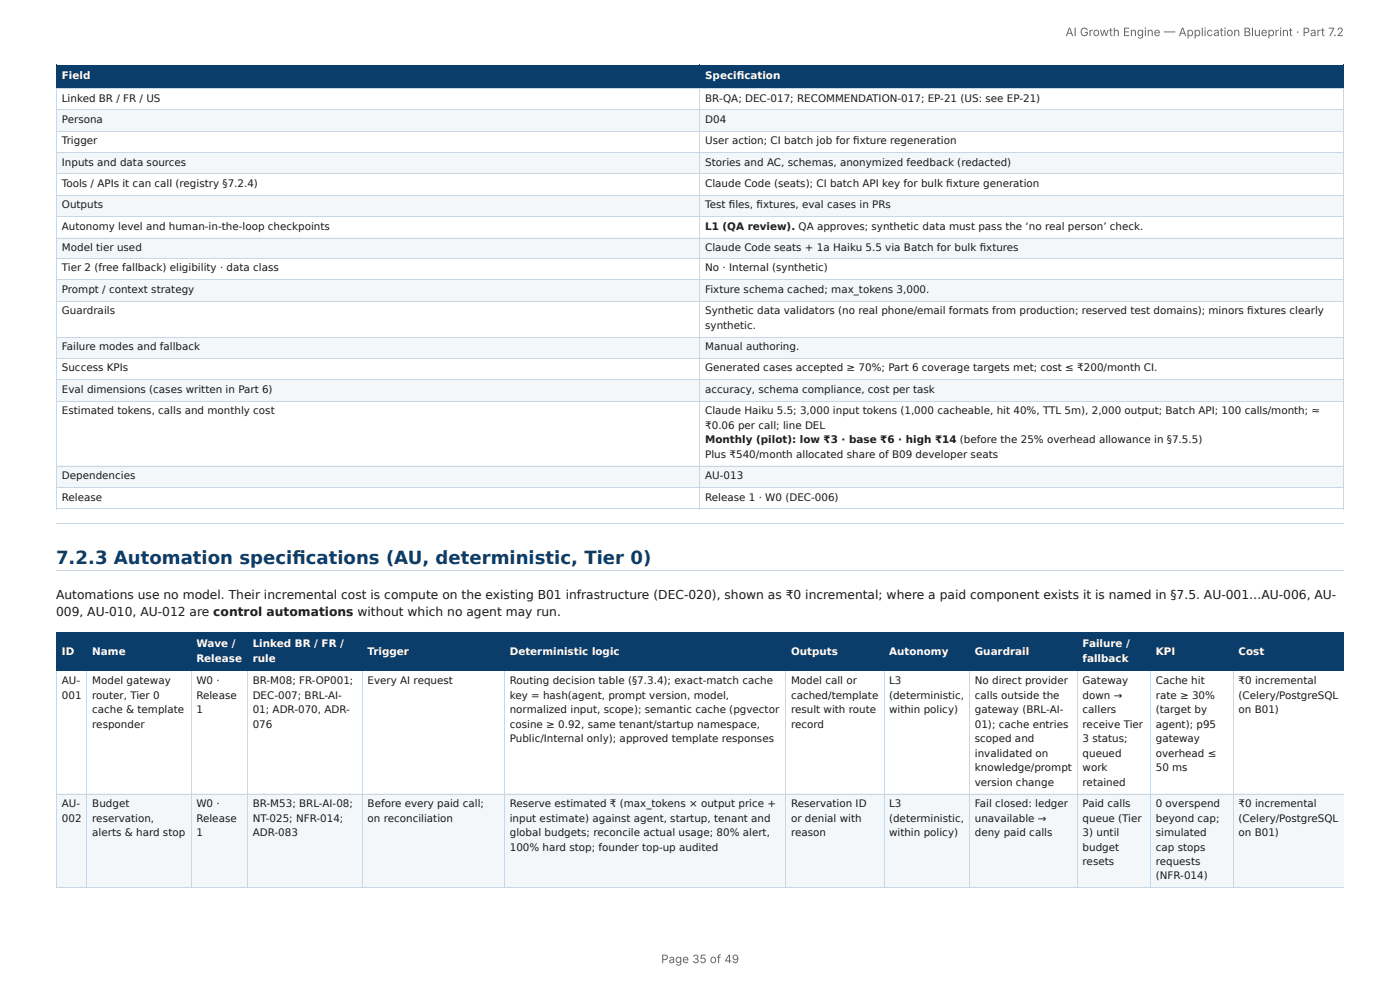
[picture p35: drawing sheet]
<svg xmlns="http://www.w3.org/2000/svg" width="297mm" height="210mm" viewBox="0 0 297 210" stroke-linecap="round" stroke-linejoin="round" font-family="sans-serif">
<defs><g id="words">
<text font-size="3.8" fill="#0b3d6b" x="11.9" y="119.7">7.2.3 Automation specifi cations (AU, deterministic, Tier 0)</text>
<g font-size="2.6" fill="#1a1a1a">
<text x="11.9" y="127.1">Automations use no model. Their incremental cost is compute on the existing B01 infrastructure (DEC-020), shown as ₹0 incremental; where a paid component exists it is named in §7.5. AU-001…AU-006, AU-</text>
<text x="11.9" y="130.8">009, AU-010, AU-012 are control automations without which no agent may run.</text>
</g>
<g font-size="2.5" fill="#666">
<text x="226.3" y="7.7">AI Growth Engine — Application Blueprint · Part 7.2</text>
<text x="140.4" y="204.5">Page 35 of 49</text>
</g>
<g font-size="2.2" fill="#fff">
<text x="13.1" y="16.8">Field</text>
<text x="149.8" y="16.8">Specifi cation</text>
<text x="41.7" y="137.4">Wave /</text>
<text x="53.7" y="137.4">Linked BR / FR /</text>
<text x="229.9" y="137.4">Failure /</text>
<text x="13.1" y="139.1">ID</text>
<text x="19.6" y="139.1">Name</text>
<text x="41.7" y="140.5">Release</text>
<text x="53.7" y="140.5">rule</text>
<text x="78.1" y="139.1">Trigger</text>
<text x="108.3" y="139.1">Deterministic logic</text>
<text x="168" y="139.1">Outputs</text>
<text x="188.8" y="139.1">Autonomy</text>
<text x="207" y="139.1">Guardrail</text>
<text x="229.9" y="140.5">fallback</text>
<text x="245.5" y="139.1">KPI</text>
<text x="263.1" y="139.1">Cost</text>
</g>
<g font-size="2.2" fill="#1a1a1a">
<text x="13.1" y="21.6">Linked BR / FR / US</text>
<text x="149.8" y="21.6">BR-QA; DEC-017; RECOMMENDATION-017; EP-21 (US: see EP-21)</text>
<text x="13.1" y="26.1">Persona</text>
<text x="149.8" y="26.1">D04</text>
<text x="13.1" y="30.7">Trigger</text>
<text x="13.1" y="35.2">Inputs and data sources</text>
<text x="149.8" y="30.7">User action; CI batch job for fi xture regeneration</text>
<text x="149.8" y="35.2">Stories and AC, schemas, anonymized feedback (redacted)</text>
<text x="13.1" y="39.7">Tools / APIs it can call (registry §7.2.4)</text>
<text x="149.8" y="39.7">Claude Code (seats); CI batch API key for bulk fi xture generation</text>
<text x="13.1" y="44.3">Outputs</text>
<text x="149.8" y="44.3">Test fi les, fi xtures, eval cases in PRs</text>
<text x="13.1" y="48.8">Autonomy level and human-in-the-loop checkpoints</text>
<text x="13.1" y="53.3">Model tier used</text>
<text x="149.8" y="48.8">L1 (QA review). QA approves; synthetic data must pass the ‘no real person’ check.</text>
<text x="149.8" y="53.3">Claude Code seats + 1a Haiku 5.5 via Batch for bulk fi xtures</text>
<text x="13.1" y="57.7">Tier 2 (free fallback) eligibility · data class</text>
<text x="149.8" y="57.7">No · Internal (synthetic)</text>
<text x="13.1" y="62.2">Prompt / context strategy</text>
<text x="149.8" y="62.2">Fixture schema cached; max_tokens 3,000.</text>
<text x="13.1" y="66.7">Guardrails</text>
<text x="149.8" y="66.7">Synthetic data validators (no real phone/email formats from production; reserved test domains); minors fi xtures clearly</text>
<text x="149.8" y="69.8">synthetic.</text>
<text x="13.1" y="74.3">Failure modes and fallback</text>
<text x="149.8" y="74.3">Manual authoring.</text>
<text x="13.1" y="78.9">Success KPIs</text>
<text x="13.1" y="83.4">Eval dimensions (cases written in Part 6)</text>
<text x="149.8" y="78.9">Generated cases accepted ≥ 70%; Part 6 coverage targets met; cost ≤ ₹200/month CI.</text>
<text x="149.8" y="83.4">accuracy, schema compliance, cost per task</text>
<text x="13.1" y="87.9">Estimated tokens, calls and monthly cost</text>
<text x="149.8" y="87.9">Claude Haiku 5.5; 3,000 input tokens (1,000 cacheable, hit 40%, TTL 5m), 2,000 output; Batch API; 100 calls/month; ≈</text>
<text x="149.8" y="91">₹0.06 per call; line DEL</text>
<text x="149.8" y="94.1">Monthly (pilot): low ₹3 · base ₹6 · high ₹14 (before the 25% overhead allowance in §7.5.5)</text>
<text x="13.1" y="101.8">Dependencies</text>
<text x="149.8" y="97.2">Plus ₹540/month allocated share of B09 developer seats</text>
<text x="149.8" y="101.8">AU-013</text>
<text x="13.1" y="106.3">Release</text>
<text x="149.8" y="106.3">Release 1 · W0 (DEC-006)</text>
<text x="13.1" y="145.2">AU-</text>
<text x="13.1" y="148.3">001</text>
<text x="19.6" y="145.2">Model gateway</text>
<text x="19.6" y="148.3">router, Tier 0</text>
<text x="41.7" y="145.2">W0 ·</text>
<text x="41.7" y="148.3">Release</text>
<text x="53.7" y="145.2">BR-M08; FR-OP001;</text>
<text x="53.7" y="148.3">DEC-007; BRL-AI-</text>
<text x="78.1" y="145.2">Every AI request</text>
<text x="108.3" y="145.2">Routing decision table (§7.3.4); exact-match cache</text>
<text x="108.3" y="148.3">key = hash(agent, prompt version, model,</text>
<text x="168" y="145.2">Model call or</text>
<text x="168" y="148.3">cached/template</text>
<text x="188.8" y="145.2">L3</text>
<text x="188.8" y="148.3">(deterministic,</text>
<text x="207" y="145.2">No direct provider</text>
<text x="207" y="148.3">calls outside the</text>
<text x="229.9" y="145.2">Gateway</text>
<text x="229.9" y="148.3">down →</text>
<text x="245.5" y="145.2">Cache hit</text>
<text x="245.5" y="148.3">rate ≥ 30%</text>
<text x="263.1" y="145.2">₹0 incremental</text>
<text x="263.1" y="148.3">(Celery/PostgreSQL</text>
<text x="19.6" y="151.4">cache &amp; template</text>
<text x="19.6" y="154.5">responder</text>
<text x="41.7" y="151.4">1</text>
<text x="53.7" y="151.4">01; ADR-070, ADR-</text>
<text x="53.7" y="154.5">076</text>
<text x="108.3" y="151.4">normalized input, scope); semantic cache (pgvector</text>
<text x="108.3" y="154.5">cosine ≥ 0.92, same tenant/startup namespace,</text>
<text x="168" y="151.4">result with route</text>
<text x="168" y="154.5">record</text>
<text x="188.8" y="151.4">within policy)</text>
<text x="207" y="151.4">gateway (BRL-AI-</text>
<text x="207" y="154.5">01); cache entries</text>
<text x="229.9" y="151.4">callers</text>
<text x="229.9" y="154.5">receive Tier</text>
<text x="245.5" y="151.4">(target by</text>
<text x="245.5" y="154.5">agent); p95</text>
<text x="263.1" y="151.4">on B01)</text>
<text x="108.3" y="157.6">Public/Internal only); approved template responses</text>
<text x="207" y="157.6">scoped and</text>
<text x="207" y="160.7">invalidated on</text>
<text x="229.9" y="157.6">3 status;</text>
<text x="229.9" y="160.7">queued</text>
<text x="245.5" y="157.6">gateway</text>
<text x="245.5" y="160.7">overhead ≤</text>
<text x="207" y="163.8">knowledge/prompt</text>
<text x="207" y="166.9">version change</text>
<text x="229.9" y="163.8">work</text>
<text x="229.9" y="166.9">retained</text>
<text x="245.5" y="163.8">50 ms</text>
<text x="13.1" y="171.4">AU-</text>
<text x="19.6" y="171.4">Budget</text>
<text x="41.7" y="171.4">W0 ·</text>
<text x="53.7" y="171.4">BR-M53; BRL-AI-08;</text>
<text x="78.1" y="171.4">Before every paid call;</text>
<text x="108.3" y="171.4">Reserve estimated ₹ (max_tokens × output price +</text>
<text x="168" y="171.4">Reservation ID</text>
<text x="188.8" y="171.4">L3</text>
<text x="207" y="171.4">Fail closed: ledger</text>
<text x="229.9" y="171.4">Paid calls</text>
<text x="245.5" y="171.4">0 overspend</text>
<text x="263.1" y="171.4">₹0 incremental</text>
<text x="13.1" y="174.5">002</text>
<text x="19.6" y="174.5">reservation,</text>
<text x="19.6" y="177.6">alerts &amp; hard stop</text>
<text x="41.7" y="174.5">Release</text>
<text x="41.7" y="177.6">1</text>
<text x="53.7" y="174.5">NT-025; NFR-014;</text>
<text x="53.7" y="177.6">ADR-083</text>
<text x="78.1" y="174.5">on reconciliation</text>
<text x="108.3" y="174.5">input estimate) against agent, startup, tenant and</text>
<text x="108.3" y="177.6">global budgets; reconcile actual usage; 80% alert,</text>
<text x="168" y="174.5">or denial with</text>
<text x="168" y="177.6">reason</text>
<text x="188.8" y="174.5">(deterministic,</text>
<text x="188.8" y="177.6">within policy)</text>
<text x="207" y="174.5">unavailable →</text>
<text x="207" y="177.6">deny paid calls</text>
<text x="229.9" y="174.5">queue (Tier</text>
<text x="229.9" y="177.6">3) until</text>
<text x="245.5" y="174.5">beyond cap;</text>
<text x="245.5" y="177.6">simulated</text>
<text x="263.1" y="174.5">(Celery/PostgreSQL</text>
<text x="263.1" y="177.6">on B01)</text>
<text x="108.3" y="180.7">100% hard stop; founder top-up audited</text>
<text x="229.9" y="180.7">budget</text>
<text x="229.9" y="183.8">resets</text>
<text x="245.5" y="180.7">cap stops</text>
<text x="245.5" y="183.8">requests</text>
<text x="245.5" y="186.7">(NFR-014)</text>
</g>
</g></defs>
<g fill="#0b3d6b">
<path d="M12.1 14h136.6v4.7h-136.6z"/>
<path d="M148.7 14h136.7v4.7h-136.7z"/>
</g>
<g fill="#f4f7fa">
<path d="M12.1 23.2h136.6v4.6h-136.6z"/>
<path d="M148.7 23.2h136.7v4.6h-136.7z"/>
<path d="M12.1 32.3h136.6v4.5h-136.6z"/>
<path d="M148.7 32.3h136.7v4.5h-136.7z"/>
<path d="M12.1 41.4h136.6v4.5h-136.6z"/>
<path d="M148.7 41.4h136.7v4.5h-136.7z"/>
<path d="M12.1 50.4h136.6v4.6h-136.6z"/>
<path d="M148.7 50.4h136.7v4.6h-136.7z"/>
<path d="M12.1 59.5h136.6v4.5h-136.6z"/>
<path d="M148.7 59.5h136.7v4.5h-136.7z"/>
<path d="M12.1 71.7h136.6v4.5h-136.6z"/>
<path d="M148.7 71.7h136.7v4.5h-136.7z"/>
<path d="M12.1 80.7h136.6v4.6h-136.6z"/>
<path d="M148.7 80.7h136.7v4.6h-136.7z"/>
<path d="M12.1 98.9h136.6v4.5h-136.6z"/>
<path d="M148.7 98.9h136.7v4.5h-136.7z"/>
</g>
<path d="M11.9 13.9h273.5M11.9 18.8h273.5M12 13.8v5.1M148.6 13.8v5.1M285.3 13.8v5.1" fill="none" stroke="#0b3d6b" stroke-width=".21"/>
<g fill="none" stroke="#c9d6e3" stroke-width=".21">
<path d="M11.9 18.8h273.5M12 18.9v89.2M148.6 18.9v89.2M285.3 18.9v89.2M11.9 23.3h273.5M11.9 27.9h273.5M11.9 32.4h273.5M11.9 36.9h273.5M11.9 41.5h273.5M11.9 46h273.5M11.9 50.5h273.5M11.9 54.9h273.5"/>
<path d="M11.9 59.4h273.5M11.9 63.9h273.5M11.9 71.6h273.5M11.9 76.1h273.5M11.9 80.6h273.5M11.9 85.2h273.5M11.9 99h273.5M11.9 103.5h273.5M11.9 108h273.5M11.9 111.1h273.5M11.9 121.2h273.5"/>
</g>
<g fill="#0b3d6b">
<path d="M12.1 134.5h6.4v8.1h-6.4z"/>
<path d="M18.5 134.5h22.1v8.1h-22.1z"/>
<path d="M40.6 134.5h11.9v8.1h-11.9z"/>
<path d="M52.5 134.5h24.5v8.1h-24.5z"/>
<path d="M77 134.5h30.1v8.1h-30.1z"/>
<path d="M107.1 134.5h59.8v8.1h-59.8z"/>
<path d="M166.9 134.5h20.8v8.1h-20.8z"/>
<path d="M187.7 134.5h18.1v8.1h-18.1z"/>
<path d="M205.8 134.5h23.1v8.1h-23.1z"/>
<path d="M228.9 134.5h15.5v8.1h-15.5z"/>
<path d="M244.4 134.5h17.5v8.1h-17.5z"/>
<path d="M261.9 134.5h23.5v8.1h-23.5z"/>
</g>
<g fill="#f4f7fa">
<path d="M12.1 168.5h6.4v20h-6.4z"/>
<path d="M18.5 168.5h22.1v20h-22.1z"/>
<path d="M40.6 168.5h11.9v20h-11.9z"/>
<path d="M52.5 168.5h24.5v20h-24.5z"/>
<path d="M77 168.5h30.1v20h-30.1z"/>
<path d="M107.1 168.5h59.8v20h-59.8z"/>
<path d="M166.9 168.5h20.8v20h-20.8z"/>
<path d="M187.7 168.5h18.1v20h-18.1z"/>
<path d="M205.8 168.5h23.1v20h-23.1z"/>
<path d="M228.9 168.5h15.5v20h-15.5z"/>
<path d="M244.4 168.5h17.5v20h-17.5z"/>
<path d="M261.9 168.5h23.5v20h-23.5z"/>
</g>
<g fill="none" stroke="#0b3d6b" stroke-width=".21">
<path d="M11.9 134.4h273.5M12 134.3v8.3M18.4 134.3v8.3M40.7 134.3v8.3M52.6 134.3v8.3M76.9 134.3v8.3M107.2 134.3v8.3M166.8 134.3v8.3M187.8 134.3v8.3M205.9 134.3v8.3M228.8 134.3v8.3M244.3 134.3v8.3"/>
<path d="M262 134.3v8.3M11.9 142.5h273.5"/>
</g>
<g fill="none" stroke="#c9d6e3" stroke-width=".21">
<path d="M12 142.6v45.9M18.4 142.6v45.9M40.7 142.6v45.9M52.6 142.6v45.9M76.9 142.6v45.9M107.2 142.6v45.9M166.8 142.6v45.9M187.8 142.6v45.9M205.9 142.6v45.9M228.8 142.6v45.9M244.3 142.6v45.9M262 142.6v45.9"/>
<path d="M11.9 168.6h273.5M11.9 188.4h273.5"/>
</g>
<use href="#words"/>
</svg>
